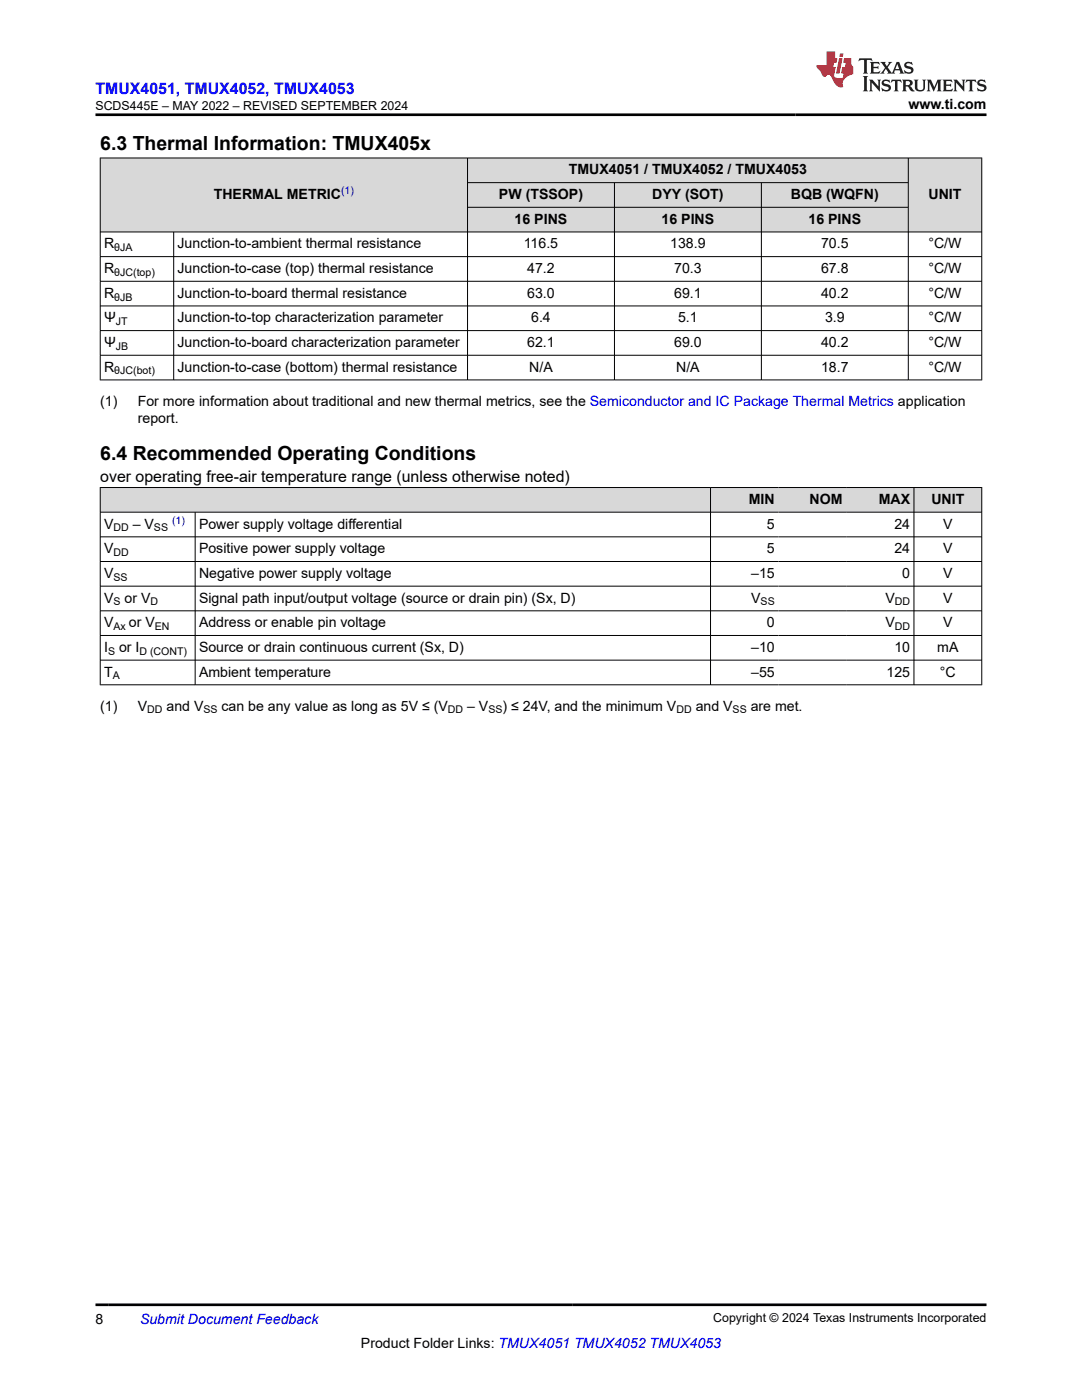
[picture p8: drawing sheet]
<svg xmlns="http://www.w3.org/2000/svg" width="216mm" height="279mm" viewBox="0 0 216 279" stroke-linecap="round" stroke-linejoin="round" font-family="sans-serif">
<defs><g id="words">
<g font-size="3.9">
<text x="20" y="29.9">6.3 Thermal Information: TMUX405x</text>
<text x="20" y="91.9">6.4 Recommended Operating Conditions</text>
</g>
<text font-size="3.2" fill="#00f" x="19.1" y="18.7">TMUX4051, TMUX4052, TMUX4053</text>
<text font-size="3.2" x="20" y="96.2">over operating free-air temperature range (unless otherwise noted)</text>
<g font-size="2.8">
<text x="181.3" y="21.8">www.ti.com</text>
<text x="113.5" y="34.8">TMUX4051 / TMUX4052 / TMUX4053</text>
<text x="42.7" y="39.7">THERMAL METRIC</text>
<text x="99.6" y="39.7">PW (TSSOP)</text>
<text x="130.1" y="39.7">DYY (SOT)</text>
<text x="157.8" y="39.7">BQB (WQFN)</text>
<text x="185.3" y="39.7">UNIT</text>
<text x="102.7" y="44.6">16 PINS</text>
<text x="132" y="44.6">16 PINS</text>
<text x="161.3" y="44.6">16 PINS</text>
<text x="20.8" y="49.6">R</text>
<text x="35.4" y="49.6">Junction-to-ambient thermal resistance</text>
<text x="104.5" y="49.6">116.5</text>
<text x="133.7" y="49.6">138.9</text>
<text x="163.8" y="49.6">70.5</text>
<text x="185.3" y="49.6">°C/W</text>
<text x="20.8" y="54.5">R</text>
<text x="20.8" y="59.4">R</text>
<text x="35.4" y="54.5">Junction-to-case (top) thermal resistance</text>
<text x="35.4" y="59.4">Junction-to-board thermal resistance</text>
<text x="105.2" y="54.5">47.2</text>
<text x="105.2" y="59.4">63.0</text>
<text x="134.5" y="54.5">70.3</text>
<text x="134.5" y="59.4">69.1</text>
<text x="163.8" y="54.5">67.8</text>
<text x="163.8" y="59.4">40.2</text>
<text x="185.3" y="54.5">°C/W</text>
<text x="185.3" y="59.4">°C/W</text>
<text x="20.8" y="64.3">Ψ</text>
<text x="35.4" y="64.3">Junction-to-top characterization parameter</text>
<text x="106" y="64.3">6.4</text>
<text x="135.3" y="64.3">5.1</text>
<text x="164.6" y="64.3">3.9</text>
<text x="185.3" y="64.3">°C/W</text>
<text x="20.8" y="69.3">Ψ</text>
<text x="35.4" y="69.3">Junction-to-board characterization parameter</text>
<text x="105.2" y="69.3">62.1</text>
<text x="134.5" y="69.3">69.0</text>
<text x="163.8" y="69.3">40.2</text>
<text x="185.3" y="69.3">°C/W</text>
<text x="20.8" y="74.2">R</text>
<text x="35.4" y="74.2">Junction-to-case (bottom) thermal resistance</text>
<text x="105.6" y="74.2">N/A</text>
<text x="134.9" y="74.2">N/A</text>
<text x="163.8" y="74.2">18.7</text>
<text x="185.3" y="74.2">°C/W</text>
<text x="20" y="81">(1)</text>
<text x="27.5" y="81">For more information about traditional and new thermal metrics, see the Semiconductor and IC Package Thermal Metrics application</text>
<text x="27.5" y="84.4">report.</text>
<text x="149.4" y="100.6">MIN</text>
<text x="161.5" y="100.6">NOM</text>
<text x="175.3" y="100.6">MAX</text>
<text x="185.8" y="100.6">UNIT</text>
<text x="20.8" y="105.5">V</text>
<text x="26.5" y="105.5">– V</text>
<text x="39.7" y="105.5">Power supply voltage differential</text>
<text x="153" y="105.5">5</text>
<text x="178.5" y="105.5">24</text>
<text x="188.2" y="105.5">V</text>
<text x="20.8" y="110.4">V</text>
<text x="39.7" y="110.4">Positive power supply voltage</text>
<text x="153" y="110.4">5</text>
<text x="178.5" y="110.4">24</text>
<text x="188.2" y="110.4">V</text>
<text x="20.8" y="115.3">V</text>
<text x="39.7" y="115.3">Negative power supply voltage</text>
<text x="149.9" y="115.3">–15</text>
<text x="180" y="115.3">0</text>
<text x="188.2" y="115.3">V</text>
<text x="20.8" y="120.3">V</text>
<text x="20.8" y="125.2">V</text>
<text x="24.8" y="120.3">or V</text>
<text x="25.7" y="125.2">or V</text>
<text x="39.7" y="120.3">Signal path input/output voltage (source or drain pin) (Sx, D)</text>
<text x="39.7" y="125.2">Address or enable pin voltage</text>
<text x="149.9" y="120.3">V</text>
<text x="153" y="125.2">0</text>
<text x="176.7" y="120.3">V</text>
<text x="176.7" y="125.2">V</text>
<text x="188.2" y="120.3">V</text>
<text x="188.2" y="125.2">V</text>
<text x="20.8" y="130.1">I</text>
<text x="23.7" y="130.1">or I</text>
<text x="39.7" y="130.1">Source or drain continuous current (Sx, D)</text>
<text x="149.9" y="130.1">–10</text>
<text x="178.5" y="130.1">10</text>
<text x="187" y="130.1">mA</text>
<text x="20.8" y="135">T</text>
<text x="39.7" y="135">Ambient temperature</text>
<text x="149.9" y="135">–55</text>
<text x="176.9" y="135">125</text>
<text x="187.6" y="135">°C</text>
<text x="20" y="141.8">(1)</text>
<text x="27.5" y="141.8">V</text>
<text x="33.2" y="141.8">and V</text>
<text x="44.2" y="141.8">can be any value as long as 5V ≤ (V</text>
<text x="93.2" y="141.8">– V</text>
<text x="100.3" y="141.8">) ≤ 24V, and the minimum V</text>
<text x="138.8" y="141.8">and V</text>
<text x="149.8" y="141.8">are met.</text>
<text x="19.1" y="264.2">8</text>
<text x="72" y="269">Product Folder Links: TMUX4051 TMUX4052 TMUX4053</text>
</g>
<text font-size="2.8" fill="#00f" x="27.9" y="264.2">Submit Document Feedback</text>
<g font-size="2.5">
<text x="19" y="21.9">SCDS445E – MAY 2022 – REVISED SEPTEMBER 2024</text>
<text x="142.3" y="263.9">Copyright © 2024 Texas Instruments Incorporated</text>
</g>
<g font-size="2.1" fill="#00f">
<text x="68.1" y="38.8">(1)</text>
<text x="34.3" y="104.6">(1)</text>
</g>
<g font-size="2.1">
<text x="22.8" y="50.1">θJA</text>
<text x="22.8" y="55.1">θJC(top)</text>
<text x="22.8" y="60">θJB</text>
<text x="23.1" y="64.9">JT</text>
<text x="23.1" y="69.8">JB</text>
<text x="22.8" y="74.7">θJC(bot)</text>
<text x="22.6" y="106.1">DD</text>
<text x="30.7" y="106.1">SS</text>
<text x="22.6" y="111">DD</text>
<text x="22.6" y="115.9">SS</text>
<text x="22.6" y="120.8">S</text>
<text x="22.6" y="125.7">Ax</text>
<text x="30" y="120.8">D</text>
<text x="30.9" y="125.7">EN</text>
<text x="151.8" y="120.8">SS</text>
<text x="178.5" y="120.8">DD</text>
<text x="178.5" y="125.7">DD</text>
<text x="21.6" y="130.7">S</text>
<text x="27.8" y="130.7">D (CONT)</text>
<text x="22.5" y="135.6">A</text>
<text x="29.4" y="142.4">DD</text>
<text x="40.6" y="142.4">SS</text>
<text x="89.4" y="142.4">DD</text>
<text x="97.4" y="142.4">SS</text>
<text x="135" y="142.4">DD</text>
<text x="146.2" y="142.4">SS</text>
</g>
</g></defs>
<g fill="#d8d8d8">
<path d="M20 31.5h175.9v5h-175.9z" fill-rule="evenodd"/>
<path d="M20.1 31.6h73.1v14.6h-73.1z" fill-rule="evenodd"/>
<path d="M93.4 31.6h87.8v4.8h-87.8z" fill-rule="evenodd"/>
<path d="M181.3 31.6h14.5v14.6h-14.5z" fill-rule="evenodd"/>
<path d="M93.4 36.5h29.1v4.8h-29.1z" fill-rule="evenodd"/>
<path d="M122.7 36.5h29.2v4.8h-29.2z" fill-rule="evenodd"/>
<path d="M152 36.5h29.2v4.8h-29.2z" fill-rule="evenodd"/>
<path d="M93.4 41.4h29.1v4.8h-29.1z" fill-rule="evenodd"/>
<path d="M122.7 41.4h29.2v4.8h-29.2z" fill-rule="evenodd"/>
<path d="M152 41.4h29.2v4.8h-29.2z" fill-rule="evenodd"/>
</g>
<g fill="none" stroke="#000" stroke-width=".2">
<path d="M19.9 31.5h176.1M20 31.5v44.4M93.3 31.5v44.4M93.3 36.5h88M122.6 36.5v39.4M151.9 36.5v39.4M181.2 31.5v44.4M195.9 31.5v44.4M19.9 46.3h176.1M19.9 51.2h176.1M19.9 56.1h176.1M34.7 46.3v29.6"/>
<path d="M93.3 41.4h88M19.9 61.1h176.1M19.9 66h176.1M19.9 70.9h176.1M19.9 75.8h176.1"/>
</g>
<g fill="#d8d8d8">
<path d="M20 97.3h175.9v4.9h-175.9z" fill-rule="evenodd"/>
<path d="M20.1 97.4h121.6v4.8h-121.6z" fill-rule="evenodd"/>
<path d="M141.8 97.4h13.5v4.8h-13.5z" fill-rule="evenodd"/>
<path d="M155.3 97.4h13.5v4.8h-13.5z" fill-rule="evenodd"/>
<path d="M168.8 97.4h13.5v4.8h-13.5z" fill-rule="evenodd"/>
<path d="M182.4 97.4h13.4v4.8h-13.4z" fill-rule="evenodd"/>
</g>
<g fill="none" stroke="#000" stroke-width=".2">
<path d="M19.9 97.3h176.1M20 97.2v39.5M141.8 97.2v39.5M182.4 97.2v39.5M195.9 97.2v39.5M19.9 102.2h176.1M19.9 107.1h176.1M19.9 112.1h176.1M19.9 117h176.1M38.9 102.2v34.5M19.9 121.9h176.1M19.9 126.8h176.1"/>
<path d="M19.9 131.7h176.1M19.9 136.7h176.1"/>
</g>
<path d="M171.5 11.6l-.2 .6 .5-.2h.6v.1v2.2l-.2 .4h1l-.2-.4v-2.2v-.1h.5l.6 .2-.2-.6zM173.6 12.4l.2 .3v1.6l-.2 .4h1.9l.1-.6a1.08 1.08 0 0 1-1.3 .2v-.7h.6l.4 .2v-.7l-.4 .2h-.6v-.5l.2-.2a1 1 0 0 1 1 .3l-.1-.5zM175.7 12.4l.9 1.1-1 1.2h.9l-.2-.2 .5-.8 .4 .8-.2 .2h1.6l-.2-.2 .2-.5h.9l.1 .5-.1 .2h.9l-.2-.4-.8-1.9h-.5l-.9 2.1-.9-1.1 .9-1h-.8l.2 .2-.4 .6-.4-.6 .2-.2zM179 12.8l.4 1h-.7zM180.7 12.5a.65 .65 0 0 0-.2 .7 .65 .65 0 0 0 .6 .5l.6 .1 .1 .3a.79 .79 0 0 1-.7 .4 .79 .79 0 0 1-.7-.5l.1 .7 .2-.1a.93 .93 0 0 0 1.1 0 .93 .93 0 0 0 .4-.9 1.46 1.46 0 0 0-1.2-.6l-.1-.3a1.09 1.09 0 0 1 1.2 .2l-.2-.6-.1 .1-.5-.2zM172.2 15.2l.2 .4v2.2l-.2 .4h1l-.2-.4v-2.2l.2-.4zM173.4 15.9l.2 .4v1.5l-.2 .4h.8l-.3-.4 .1-1.3 1.6 1.8v-2l.2-.4h-.7l.1 .2 .1 1.1-1.2-1.3zM176.2 16a.65 .65 0 0 0-.2 .8 .65 .65 0 0 0 .6 .4l.6 .2 .1 .2a.79 .79 0 0 1-.7 .4 .79 .79 0 0 1-.7-.5l.1 .7 .2-.1a.93 .93 0 0 0 1.1 .1 .93 .93 0 0 0 .4-1 1.46 1.46 0 0 0-1.2-.5l-.1-.4a1.09 1.09 0 0 1 1.2 .2l-.1-.6-.2 .1-.5-.1zM177.9 15.9l-.1 .6a.63 .63 0 0 1 .8-.3v1.6l-.3 .4h1l-.2-.4v-1.6a.66 .66 0 0 1 .8 .3l-.1-.6zM180 15.9l.2 .4v1.5l-.2 .4h1l-.2-.2-.1-.7h.5l.1 .2a.79 .79 0 0 0 1.2 .6l-1-.9a.61 .61 0 0 0 .6-.6 .61 .61 0 0 0-.5-.7zM180.8 16.2h.1a.47 .47 0 0 1 .5 .1 .47 .47 0 0 1 .1 .5l-.1 .1-.7 .1zM182.3 15.9l.2 .2a2.27 2.27 0 0 0 .4 2 1.04 1.04 0 0 0 1.7-.7v-1.3l.2-.2h-.8l.2 .4v1.1a.6 .6 0 0 1-.6 .6 .6 .6 0 0 1-.6-.6v-1.1l.3-.4zM184.9 15.9l.2 .4v1.5l-.2 .4h.8l-.3-.4v-1.4l.9 1.9 .9-1.9v1.4l-.3 .4h1l-.2-.4v-1.5l.2-.4h-.8l-.7 1.5-.6-1.5zM188.1 15.9l.2 .4v1.5l-.2 .4h1.9l.1-.6a1.09 1.09 0 0 1-1.3 .2v-.7h.6l.4 .2v-.6l-.4 .2h-.6v-.6l.2-.1a1.01 1.01 0 0 1 1 .3l-.1-.6zM190.2 15.9l.3 .4v1.5l-.3 .4h.8l-.2-.4v-1.3l1.6 1.8v-2l.2-.4h-.7l.2 .2v1.1l-1.2-1.3zM192.8 15.9l-.1 .6a.63 .63 0 0 1 .8-.3v1.6l-.3 .4h1l-.2-.4v-1.6a.66 .66 0 0 1 .8 .3l-.1-.6zM195.2 16a.65 .65 0 0 0-.2 .8 .65 .65 0 0 0 .6 .4l.6 .2 .2 .2a.79 .79 0 0 1-.7 .4 .79 .79 0 0 1-.7-.5l.1 .7 .2-.1a.93 .93 0 0 0 1 .1 .93 .93 0 0 0 .5-1 1.46 1.46 0 0 0-1.3-.5v-.4a1.09 1.09 0 0 1 1.2 .2l-.2-.6-.2 .1-.5-.1z" fill="#231f20"/>
<path d="M164.9 10.3v2.7h-2l.1 .4 .8 1a.95 .95 0 0 0 1 .9 .59 .59 0 0 1 .5-.4 .59 .59 0 0 1 .5 .3l.4 .8a1.59 1.59 0 0 0 2.1 1.4 1.61 1.61 0 0 1 1-2.3l1-.3-.1-1.5a1.59 1.59 0 0 1-.3-1.7h-1.5l-.2 .9h.6l-.2 .9h-.5l-.2 .9v.3l.4 .1-.1 .9h-.7a.73 .73 0 0 1-1-.7l.3-1.5h-.5l.1-.9h.5l.2-.9h-.5v-1.3zM167.4 11.6l-.6 3.1h.7l.6-3.1zM167.6 10.7l-.1 .6h.7l.1-.6z" fill="#ed1c24"/>
<path d="M19.1 22.9h177.8M19.1 260.4h177.8" fill="none" stroke="#000" stroke-width=".53"/>
<use href="#words"/>
</svg>
